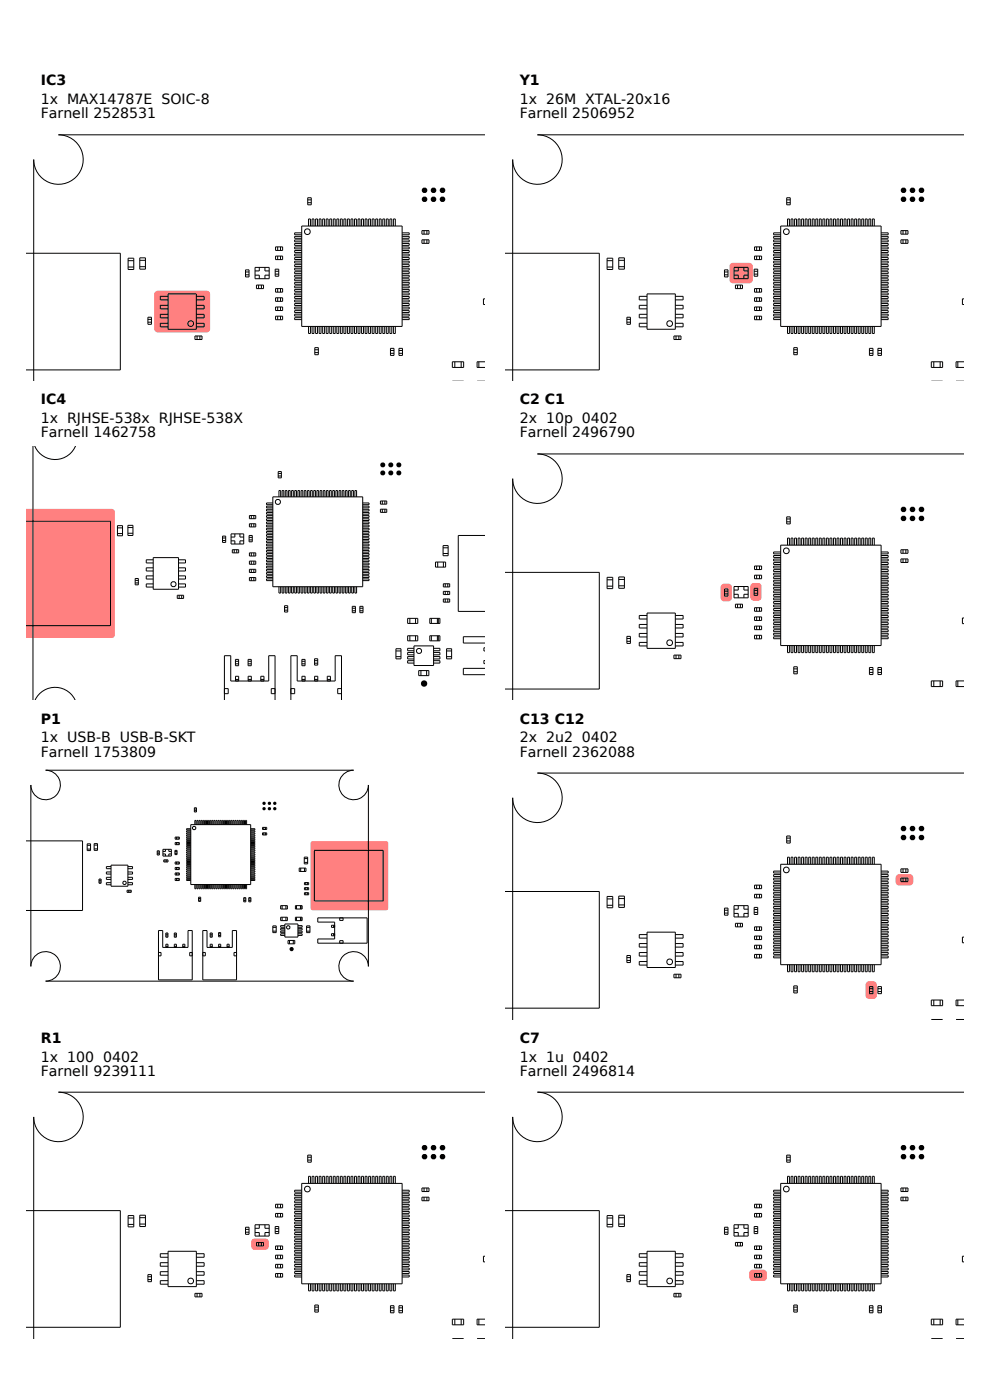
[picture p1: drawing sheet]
<svg xmlns="http://www.w3.org/2000/svg" width="210mm" height="297mm" viewBox="0 0 210 297" stroke-linecap="round" stroke-linejoin="round" font-family="sans-serif">
<defs><g id="words">
<g font-size="3">
<text x="8.7" y="18.1">IC3</text>
<text x="8.7" y="22.1">1x MAX14787E SOIC-8</text>
<text x="110.3" y="18.1">Y1</text>
<text x="110.3" y="22.1">1x 26M XTAL-20x16</text>
<text x="8.7" y="25.1">Farnell 2528531</text>
<text x="110.3" y="25.1">Farnell 2506952</text>
<text x="8.7" y="85.8">IC4</text>
<text x="8.7" y="89.8">1x RJHSE-538x RJHSE-538X</text>
<text x="110.3" y="85.8">C2 C1</text>
<text x="110.3" y="89.8">2x 10p 0402</text>
<text x="8.7" y="92.8">Farnell 1462758</text>
<text x="110.3" y="92.8">Farnell 2496790</text>
<text x="8.7" y="153.5">P1</text>
<text x="110.3" y="153.5">C13 C12</text>
<text x="8.7" y="157.5">1x USB-B USB-B-SKT</text>
<text x="8.7" y="160.5">Farnell 1753809</text>
<text x="110.3" y="157.5">2x 2u2 0402</text>
<text x="110.3" y="160.5">Farnell 2362088</text>
<text x="8.7" y="221.2">R1</text>
<text x="110.3" y="221.2">C7</text>
<text x="8.7" y="225.2">1x 100 0402</text>
<text x="110.3" y="225.2">1x 1u 0402</text>
<text x="8.7" y="228.2">Farnell 9239111</text>
<text x="110.3" y="228.2">Farnell 2496814</text>
</g>
</g></defs>
<path d="M32.9 61.9l.6-.2h10.3a.75 .75 0 0 1 .8 .7v7.4a.75 .75 0 0 1-.8 .7h-10.3a.75 .75 0 0 1-.8-.7v-7.4z" fill="#ff8080"/>
<g fill="none" stroke="#000" stroke-width=".21">
<path d="M102.8 28.6h-90.4a5.3 5.3 0 0 1 5.3 5.3 5.3 5.3 0 0 1-5.3 5.2 5.3 5.3 0 0 1-5.2-5.2v47M5.6 53.7h19.9v24.8h-19.9M27.2 54.8h1.2v2.4h-1.2zM27.2 55.3h1.2M27.2 56.7h1.2M29.7 54.7h1.2v2.4h-1.2zM29.7 56.6h1.2M29.7 55.2h1.2M52.1 57.3h.7v1.5h-.7zM52.1 57.7h.7M52.1 58.3h.7M54.1 58.4h.9v.7"/>
<path d="M54.1 56.7h3v2.4h-3zM55 56.7v.8h-.9M56.2 56.7v.8h.9M57.1 58.4h-.9v.7M58.4 57.6h.7M58.4 58.2h.7M58.4 57.1h.7v1.5h-.7zM58.5 52.4h1.5v.7h-1.5zM58.5 54.3h1.5v.8h-1.5zM58.9 52.4v.7M58.9 54.3v.8M59.5 52.4v.7"/>
<path d="M59.5 54.3v.8M64 53.2h-1.5v.4h1.5M64 52.4h-1.5v.4h1.5M64 53.9h-1.5v.4h1.5M64 48h21.3v21.3h-21.3zM64 49.4h-1.5v.4h1.5M64 50.2h-1.5v.4h1.5M64 50.9h-1.5v.4h1.5M64 51.7h-1.5v.4h1.5M64 54.7h-1.5v.4h1.5M64 55.4h-1.5v.4h1.5M64 56.2h-1.5v.4h1.5"/>
<path d="M64 56.9h-1.5v.4h1.5M64 57.7h-1.5v.4h1.5M64 58.4h-1.5v.4h1.5M64 59.2h-1.5v.4h1.5M64 59.9h-1.5v.4h1.5M65.3 42h.7v1.5h-.7zM65.3 42.4h.7M65.3 43h.7M65.5 48v-1.5h.4v1.5M66.2 48v-1.5h.4v1.5M67 48v-1.5h.4v1.5M67.7 48v-1.5h.4v1.5"/>
<path d="M68.5 48v-1.5h.4v1.5M69.2 48v-1.5h.4v1.5M70 48v-1.5h.4v1.5M70.7 48v-1.5h.4v1.5M71.5 48v-1.5h.4v1.5M72.2 48v-1.5h.4v1.5M73 48v-1.5h.4v1.5M73.7 48v-1.5h.4v1.5M74.5 48v-1.5h.4v1.5M75.2 48v-1.5h.4v1.5M76 48v-1.5h.4v1.5M76.7 48v-1.5h.4v1.5"/>
<path d="M77.5 48v-1.5h.4v1.5M78.2 48v-1.5h.4v1.5M79 48v-1.5h.4v1.5M79.7 48v-1.5h.4v1.5M80.5 48v-1.5h.4v1.5M81.2 48v-1.5h.4v1.5M82 48v-1.5h.4v1.5M82.7 48v-1.5h.4v1.5M83.5 48v-1.5h.4v1.5M85.3 53.2h1.5v.4h-1.5M85.3 52.4h1.5v.4h-1.5M85.3 53.9h1.5v.4h-1.5"/>
<path d="M85.3 49.4h1.5v.4h-1.5M85.3 50.2h1.5v.4h-1.5M85.3 50.9h1.5v.4h-1.5M85.3 51.7h1.5v.4h-1.5M85.3 54.7h1.5v.4h-1.5M85.3 55.4h1.5v.4h-1.5M85.3 56.2h1.5v.4h-1.5M85.3 56.9h1.5v.4h-1.5M85.3 57.7h1.5v.4h-1.5M85.3 58.4h1.5v.4h-1.5M85.3 59.2h1.5v.4h-1.5M85.3 59.9h1.5v.4h-1.5"/>
<path d="M89.5 48.9h1.5v.8h-1.5zM89.5 50.9h1.5v.7h-1.5zM90 48.9v.8M90 50.9v.7M90.6 48.9v.8M90.6 50.9v.7M31.4 67.8h.7M31.4 68.4h.7M31.4 67.3h.7v1.5h-.7zM35.7 62.9h-1.7v.7h1.7M35.7 64.8h-1.7v.7h1.7M35.7 66.7h-1.7v.7h1.7"/>
<path d="M35.7 62.4h6v7.5h-6zM35.7 68.6h-1.7v.7h1.7M41.4 71.3h1.5v.7h-1.5zM41.7 62.9h1.6v.7h-1.6M41.7 64.8h1.6v.7h-1.6M41.7 66.7h1.6v.7h-1.6M41.7 68.6h1.6v.7h-1.6M41.8 71.3v.7M42.4 71.3v.7M54.4 60.5h1.5v.7h-1.5zM54.9 60.5v.7M55.5 60.5v.7"/>
<path d="M58.5 61.2h1.5v.8h-1.5zM58.5 63.2h1.5v.7h-1.5zM58.5 65.1h1.5v.8h-1.5zM58.5 67.1h1.5v.7h-1.5zM58.9 61.2v.8M58.9 63.2v.7M58.9 65.1v.8M58.9 67.1v.7M59.5 61.2v.8M59.5 63.2v.7M59.5 65.1v.8M59.5 67.1v.7"/>
<path d="M64 67.4h-1.5v.4h1.5M64 65.2h-1.5v.4h1.5M64 60.7h-1.5v.4h1.5M64 61.4h-1.5v.4h1.5M64 62.2h-1.5v.4h1.5M64 62.9h-1.5v.4h1.5M64 63.7h-1.5v.4h1.5M64 64.4h-1.5v.4h1.5M64 65.9h-1.5v.4h1.5M64 66.7h-1.5v.4h1.5M65.5 69.3v1.5h.4v-1.5M66.2 69.3v1.5h.4v-1.5"/>
<path d="M66.8 74.2h.7M66.8 74.8h.7M66.8 73.8h.7v1.5h-.7zM67 69.3v1.5h.4v-1.5M67.7 69.3v1.5h.4v-1.5M68.5 69.3v1.5h.4v-1.5M69.2 69.3v1.5h.4v-1.5M70 69.3v1.5h.4v-1.5M70.7 69.3v1.5h.4v-1.5M71.5 69.3v1.5h.4v-1.5M72.2 69.3v1.5h.4v-1.5M73 69.3v1.5h.4v-1.5"/>
<path d="M73.7 69.3v1.5h.4v-1.5M74.5 69.3v1.5h.4v-1.5M75.2 69.3v1.5h.4v-1.5M76 69.3v1.5h.4v-1.5M76.7 69.3v1.5h.4v-1.5M77.5 69.3v1.5h.4v-1.5M78.2 69.3v1.5h.4v-1.5M79 69.3v1.5h.4v-1.5M79.7 69.3v1.5h.4v-1.5M80.5 69.3v1.5h.4v-1.5M81.2 69.3v1.5h.4v-1.5M82 69.3v1.5h.4v-1.5"/>
<path d="M82.7 69.3v1.5h.4v-1.5M82.8 73.9h.8v1.5h-.8zM82.8 75h.8M82.8 74.4h.8M83.5 69.3v1.5h.4v-1.5M84.6 73.9h.8v1.5h-.8zM84.6 75h.8M84.6 74.4h.8M85.3 67.4h1.5v.4h-1.5M85.3 65.2h1.5v.4h-1.5M85.3 60.7h1.5v.4h-1.5M85.3 61.4h1.5v.4h-1.5"/>
<path d="M85.3 62.2h1.5v.4h-1.5M85.3 62.9h1.5v.4h-1.5M85.3 63.7h1.5v.4h-1.5M85.3 64.4h1.5v.4h-1.5M85.3 65.9h1.5v.4h-1.5M85.3 66.7h1.5v.4h-1.5M96 76.8h2.4v1.2h-2.4zM96.5 76.8v1.2M97.8 76.8v1.2M101.6 76.8v1.2M102.8 76.8h-1.6v1.2h1.6M102.8 63.4h-.2v1.2h.2"/>
<circle cx="65.2" cy="49.2" r=".6"/>
<circle cx="40.5" cy="68.7" r=".6"/>
</g>
<g fill="#000">
<circle cx="90.1" cy="42.3" r=".6"/>
<circle cx="90.1" cy="40.4" r=".6"/>
<circle cx="92" cy="42.3" r=".59"/>
<circle cx="92" cy="40.4" r=".59"/>
<circle cx="93.9" cy="42.3" r=".6"/>
<circle cx="93.9" cy="40.4" r=".6"/>
</g>
<path d="M5.6 108h18.1a.67 .67 0 0 1 .7 .6v26.1a.67 .67 0 0 1-.7 .7h-18.1z" fill="#ff8080"/>
<g fill="none" stroke="#000" stroke-width=".21">
<path d="M7 94.8v53.8M7.4 94.8a4.7 4.7 0 0 0 4.3 2.7 4.7 4.7 0 0 0 4.2-2.7M5.6 110.6h17.8v22.1h-17.8M24.9 111.5h1.1v2.2h-1.1zM24.9 112h1.1M24.9 113.2h1.1M27.1 111.5h1.1v2.1h-1.1zM27.1 113.1h1.1M27.1 111.9h1.1M32.5 118.3h5.4v6.7h-5.4zM32.5 118.8h-1.5v.6h1.5M37.9 118.8h1.5v.6h-1.5"/>
<path d="M47.2 113.7h.7v1.4h-.7zM47.2 114.1h.7M47.2 114.7h.7M49 114.8h.8v.6M49 113.3h2.7v2.1h-2.7zM49.3 116.6h1.3v.7h-1.3zM49.7 116.6v.7M49.8 113.3v.6h-.8M50.2 116.6v.7M50.9 113.3v.6h.8M51.7 114.8h-.8v.6M52.8 114h.7"/>
<path d="M52.8 114.5h.7M52.8 113.6h.7v1.4h-.7zM52.9 109.4h1.4v.7h-1.4zM52.9 111.1h1.4v.7h-1.4zM52.9 117.3h1.4v.7h-1.4zM52.9 119h1.4v.7h-1.4zM53.3 109.4v.7M53.3 111.1v.7M53.3 117.3v.7M53.3 119v.7M53.9 109.4v.7M53.9 111.1v.7"/>
<path d="M53.9 117.3v.7M53.9 119v.7M57.9 113.4h-1.4v.4h1.4M57.9 110.1h-1.4v.3h1.4M57.9 111.4h-1.4v.4h1.4M57.9 110.7h-1.4v.4h1.4M57.9 108.1h-1.4v.3h1.4M57.9 108.7h-1.4v.4h1.4M57.9 115.4h-1.4v.4h1.4M57.9 105.4h19v19.1h-19zM57.9 106.7h-1.4v.4h1.4M57.9 107.4h-1.4v.3h1.4"/>
<path d="M57.9 109.4h-1.4v.4h1.4M57.9 112.1h-1.4v.3h1.4M57.9 112.8h-1.4v.3h1.4M57.9 114.1h-1.4v.4h1.4M57.9 114.8h-1.4v.3h1.4M57.9 116.1h-1.4v.4h1.4M57.9 116.8h-1.4v.3h1.4M57.9 117.5h-1.4v.3h1.4M57.9 118.1h-1.4v.4h1.4M57.9 118.8h-1.4v.4h1.4M57.9 119.5h-1.4v.3h1.4M59 100h.7v1.4h-.7z"/>
<path d="M59 100.5h.7M59 101h.7M59.2 105.4v-1.3h.3v1.3M59.8 105.4v-1.3h.4v1.3M60.5 105.4v-1.3h.4v1.3M61.2 105.4v-1.3h.4v1.3M61.9 105.4v-1.3h.3v1.3M62.5 105.4v-1.3h.4v1.3M63.2 105.4v-1.3h.4v1.3M63.9 105.4v-1.3h.3v1.3M64.5 105.4v-1.3h.4v1.3M65.2 105.4v-1.3h.4v1.3"/>
<path d="M65.9 105.4v-1.3h.4v1.3M66.6 105.4v-1.3h.3v1.3M67.2 105.4v-1.3h.4v1.3M67.9 105.4v-1.3h.4v1.3M68.6 105.4v-1.3h.3v1.3M69.2 105.4v-1.3h.4v1.3M69.9 105.4v-1.3h.4v1.3M70.6 105.4v-1.3h.4v1.3M71.3 105.4v-1.3h.3v1.3M71.9 105.4v-1.3h.4v1.3M72.6 105.4v-1.3h.4v1.3M73.3 105.4v-1.3h.3v1.3"/>
<path d="M73.9 105.4v-1.3h.4v1.3M74.6 105.4v-1.3h.4v1.3M75.3 105.4v-1.3h.4v1.3M76.9 113.4h1.4v.4h-1.4M76.9 110.1h1.4v.3h-1.4M76.9 111.4h1.4v.4h-1.4M76.9 110.7h1.4v.4h-1.4M76.9 108.1h1.4v.3h-1.4M76.9 108.7h1.4v.4h-1.4M76.9 115.4h1.4v.4h-1.4M76.9 106.7h1.4v.4h-1.4M76.9 107.4h1.4v.3h-1.4"/>
<path d="M76.9 109.4h1.4v.4h-1.4M76.9 112.1h1.4v.3h-1.4M76.9 112.8h1.4v.3h-1.4M76.9 114.1h1.4v.4h-1.4M76.9 114.8h1.4v.3h-1.4M76.9 116.1h1.4v.4h-1.4M76.9 116.8h1.4v.3h-1.4M76.9 117.5h1.4v.3h-1.4M76.9 118.1h1.4v.4h-1.4M76.9 118.8h1.4v.4h-1.4M76.9 119.5h1.4v.3h-1.4M80.7 106.3h1.3v.7h-1.3z"/>
<path d="M80.7 108h1.3v.7h-1.3zM81.1 106.3v.7M81.1 108v.7M81.6 106.3v.7M81.6 108v.7M92.4 119.2h2.1v1.1h-2.1zM92.9 119.2v1.1M94 115.8h1.1v2.1h-1.1zM94 117.4h1.1M94 116.2h1.1M94.1 119.2v1.1M102.8 113.6h-5.6v16.1h5.6"/>
<path d="M28.7 123.1h.6M28.7 123.7h.6M28.7 122.7h.6v1.4h-.6zM32.5 120.5h-1.5v.6h1.5M32.5 122.2h-1.5v.7h1.5M32.5 123.9h-1.5v.7h1.5M37.6 126.3h1.3v.7h-1.3zM37.9 120.5h1.5v.6h-1.5M37.9 122.2h1.5v.7h-1.5M37.9 123.9h1.5v.7h-1.5M38 126.3v.7M38.5 126.3v.7"/>
<path d="M49.9 139.9h.7v1.3h-.7zM52.6 139.9h.7v1.3h-.7zM52.9 120.8h1.4v.7h-1.4zM52.9 122.5h1.4v.7h-1.4zM53.3 120.8v.7M53.3 122.5v.7M53.9 120.8v.7M53.9 122.5v.7M57.9 122.2h-1.4v.3h1.4M57.9 122.8h-1.4v.4h1.4M57.9 120.8h-1.4v.4h1.4M57.9 120.1h-1.4v.4h1.4"/>
<path d="M57.9 121.5h-1.4v.3h1.4M59.2 124.5v1.3h.3v-1.3M59.8 124.5v1.3h.4v-1.3M60.4 128.9h.6M60.4 129.5h.6M60.4 128.5h.6v1.4h-.6zM60.5 124.5v1.3h.4v-1.3M61.2 124.5v1.3h.4v-1.3M61.9 124.5v1.3h.3v-1.3M62.5 124.5v1.3h.4v-1.3M63.2 124.5v1.3h.4v-1.3M63.9 124.5v1.3h.3v-1.3"/>
<path d="M64 139.9h.7v1.3h-.7zM64.5 124.5v1.3h.4v-1.3M65.2 124.5v1.3h.4v-1.3M65.9 124.5v1.3h.4v-1.3M66.6 124.5v1.3h.3v-1.3M66.7 139.8h.7v1.3h-.7zM67.2 124.5v1.3h.4v-1.3M67.9 124.5v1.3h.4v-1.3M68.6 124.5v1.3h.3v-1.3M69.2 124.5v1.3h.4v-1.3M69.9 124.5v1.3h.4v-1.3M70.6 124.5v1.3h.4v-1.3"/>
<path d="M71.3 124.5v1.3h.3v-1.3M71.9 124.5v1.3h.4v-1.3M72.6 124.5v1.3h.4v-1.3M73.3 124.5v1.3h.3v-1.3M73.9 124.5v1.3h.4v-1.3M74.6 124.5v1.3h.4v-1.3M74.7 128.6h.7v1.4h-.7zM74.7 129.6h.7M74.7 129.1h.7M75.3 124.5v1.3h.4v-1.3M76.3 128.6h.7v1.4h-.7zM76.3 129.6h.7"/>
<path d="M76.3 129.1h.7M76.9 122.2h1.4v.3h-1.4M76.9 122.8h1.4v.4h-1.4M76.9 120.8h1.4v.4h-1.4M76.9 120.1h1.4v.4h-1.4M76.9 121.5h1.4v.3h-1.4M84 137.6h1.1v2.2h-1.1zM84 138.1h1.1M84 139.3h1.1M86.5 134.9h2.1v1.1h-2.1zM86.5 131.2h2.1v1.1h-2.1zM86.9 131.2v1.1"/>
<path d="M86.9 134.9v1.1M87.8 139.3h-1.3v.5h1.3M87.8 137h4.2v4.2h-4.2zM87.8 137.6h-1.3v.5h1.3M87.8 138.4h-1.3v.5h1.3M88.2 131.2v1.1M88.2 134.9v1.1M91.2 134.9h2.1v1.1h-2.1zM91.2 131.2h2.1v1.1h-2.1zM91.5 131.2v1.1M91.5 134.9v1.1M92 139.3h1.3v.5h-1.3"/>
<path d="M92 137.6h1.3v.5h-1.3M92 138.4h1.3v.5h-1.3M92.8 131.2v1.1M92.8 134.9v1.1M93 131.2v1.1M93 134.9v1.1M94.1 123.9h1.3v.6h-1.3zM94.1 125.5h1.3v.6h-1.3zM94.1 127.1h1.3v.7h-1.3zM94.5 123.9v.6M94.5 125.5v.6M94.5 127.1v.7"/>
<path d="M94.7 137.6h1.1v2.2h-1.1zM94.7 138.1h1.1M94.7 139.3h1.1M95 123.9v.6M95 125.5v.6M95 127.1v.7M102.8 137.4h-.1v.7h.1M102.8 135.1h-4.5v1.3h4.5M7.4 148.6a4.7 4.7 0 0 1 4.3-2.8 4.7 4.7 0 0 1 4.2 2.8M47.6 148.6v-9.5h1.4v5.4h8v-5.4h1.4v9.5M47.6 146.1h.8v1.1h-.8M49.9 140.3h.7"/>
<path d="M49.9 140.8h.7M50 144.5v-1h.6v1M50 144.2h.6M52.6 140.3h.7M52.6 140.8h.7M52.6 144.5v-1h.7v1M52.6 144.2h.7M55.3 144.5v-1h.7v1M55.3 144.2h.7M58.4 146.1h-.9v1.1h.9M61.7 146.1h.8v1.1h-.8M61.7 148.6v-9.5h1.3v5.4h8.1v-5.4h1.3v9.5"/>
<path d="M64 140.3h.7M64 140.8h.7M64.1 144.5v-1h.6v1M64.1 144.2h.6M66.7 140.2h.7M66.7 140.7h.7M66.7 144.5v-1h.7v1M66.7 144.2h.7M69.4 144.5v-1h.7v1M69.4 144.2h.7M72.4 146.1h-.8v1.1h.8M87.8 140.2h-1.3v.5h1.3"/>
<path d="M88.8 142.3h2.2v1h-2.2zM89.3 142.3v1M90.5 142.3v1M92 140.2h1.3v.5h-1.3M102.8 140.1h-.1v.7h.1M102.8 141.8h-4.5v1.3h4.5"/>
<circle cx="59" cy="106.5" r=".54"/>
<circle cx="36.8" cy="124" r=".54"/>
<circle cx="88.9" cy="138.1" r=".54"/>
</g>
<g fill="#000">
<circle cx="81.2" cy="98.6" r=".53"/>
<circle cx="82.9" cy="98.6" r=".53"/>
<circle cx="84.6" cy="98.6" r=".53"/>
<circle cx="81.2" cy="100.3" r=".53"/>
<circle cx="82.9" cy="100.3" r=".53"/>
<circle cx="84.6" cy="100.3" r=".53"/>
<circle cx="90" cy="145" r=".68"/>
</g>
<path d="M66.1 178.5h16l.3 .4-.1 14-.4 .2h-15.8l-.2-.4v-13.8z" fill="#ff8080"/>
<g fill="none" stroke="#000" stroke-width=".21">
<path d="M5.6 178.4h11.9v14.8h-11.9M6.5 166.5a3.1 3.1 0 0 0 3.2 3.2 3.1 3.1 0 0 0 3.1-3.2 3.1 3.1 0 0 0-3.1-3.1h65.3a3.1 3.1 0 0 0-3.1 3.1 3.1 3.1 0 0 0 3.1 3.2 3.1 3.1 0 0 0 3.2-3.2v38.5a3.1 3.1 0 0 0-3.2-3.1 3.1 3.1 0 0 0-3.1 3.1 3.1 3.1 0 0 0 3.1 3.2h-65.3a3.1 3.1 0 0 0 3.1-3.2 3.1 3.1 0 0 0-3.1-3.1 3.1 3.1 0 0 0-3.2 3.1zM18.5 179h.7v1.5h-.7zM18.5 179.3h.7M20 179h.7v1.4h-.7zM20 179.3h.7M37.2 177.6h.9v.5h-.9zM37.2 178.8h.9v.4h-.9zM37.4 177.6v.5M37.4 178.8v.4M37.8 177.6v.5M37.8 178.8v.4"/>
<path d="M40.5 178.1h-.9v.2h.9M40.5 177.6h-.9v.3h.9M40.5 179h-.9v.2h.9M40.5 176.7h-.9v.3h.9M40.5 177.2h-.9v.2h.9M40.5 175h12.7v12.7h-12.7zM40.5 175.8h-.9v.3h.9M40.5 176.3h-.9v.2h.9M40.5 178.5h-.9v.3h.9M40.5 179.4h-.9v.2h.9M40.5 179.9h-.9v.2h.9M40.9 175.4h.5l.1 .3-.1 .2h-.5l-.1-.2z"/>
<path d="M41.2 171.4h.5v.9h-.5zM41.2 171.6h.5M41.2 172h.5M41.3 175v-.9h.3v.9M41.8 175v-.9h.2v.9M42.2 175v-.9h.3v.9M42.7 175v-.9h.2v.9M43.1 175v-.9h.3v.9M43.6 175v-.9h.2v.9M44 175v-.9h.3v.9M44.5 175v-.9h.2v.9M44.9 175v-.9h.3v.9"/>
<path d="M45.4 175v-.9h.2v.9M45.8 175v-.9h.3v.9M46.3 175v-.9h.2v.9M46.7 175v-.9h.2v.9M47.2 175v-.9h.2v.9M47.6 175v-.9h.2v.9M48 175v-.9h.3v.9M48.5 175v-.9h.2v.9M48.9 175v-.9h.3v.9M49.4 175v-.9h.2v.9M49.8 175v-.9h.3v.9M50.3 175v-.9h.2v.9"/>
<path d="M50.7 175v-.9h.3v.9M51.2 175v-.9h.2v.9M51.6 175v-.9h.3v.9M52.1 175v-.9h.2v.9M53.2 178.1h.9v.2h-.9M53.2 177.6h.9v.3h-.9M53.2 179h.9v.2h-.9M53.2 176.7h.9v.3h-.9M53.2 177.2h.9v.2h-.9M53.2 175.8h.9v.3h-.9M53.2 176.3h.9v.2h-.9M53.2 178.5h.9v.3h-.9"/>
<path d="M53.2 179.4h.9v.2h-.9M53.2 179.9h.9v.2h-.9M55.7 175.5h.9v.5h-.9zM55.7 176.7h.9v.5h-.9zM56 175.5v.5M56 176.7v.5M56.3 175.5v.5M56.3 176.7v.5M18.5 180.2h.7M20 180.1h.7M21 186.8h.4M21 187.1h.4"/>
<path d="M21 186.5h.4v.9h-.4zM23.6 187.3h-1v.4h1M23.6 183.9h-1v.4h1M23.6 185h-1v.4h1M23.6 186.1h-1v.5h1M23.6 183.6h3.5v4.4h-3.5zM26.2 187h.5l.1 .3-.1 .3h-.5l-.1-.3zM27 188.9h.9v.4h-.9zM27.1 187.3h1v.4h-1M27.1 183.9h1v.4h-1M27.1 185h1v.4h-1M27.1 186.1h1v.5h-1"/>
<path d="M27.2 188.9v.4M27.6 188.9v.4M33.4 180.5h.4v.9h-.4zM33.4 180.8h.4M33.4 181.1h.4M33.6 197.4h.9v3.6h5.4v-3.6h.9v10.5h-7.2zM34.6 181.2h.5v.4M34.6 180.2h1.8v1.4h-1.8zM34.7 182.4h.9v.5h-.9zM35 182.4v.5M35.1 180.2v.4h-.5M35.2 198h.4v.8h-.4z"/>
<path d="M35.2 198.6h.4M35.2 198.2h.4M35.4 182.4v.5M35.8 180.2v.4h.6M36.4 181.2h-.6v.4M37 198h.4v.8h-.4zM37 198.6h.4M37 198.2h.4M37.1 180.7h.5M37.1 181h.5M37.1 180.4h.5v.9h-.5zM37.2 182.9h.9v.4h-.9z"/>
<path d="M37.2 184h.9v.5h-.9zM37.2 185.2h.9v.5h-.9zM37.2 186.4h.9v.4h-.9zM37.4 182.9v.4M37.4 184v.5M37.4 185.2v.5M37.4 186.4v.4M37.8 182.9v.4M37.8 184v.5M37.8 185.2v.5M37.8 186.4v.4M40.5 180.3h-.9v.2h.9"/>
<path d="M40.5 186.1h-.9v.3h.9M40.5 186.6h-.9v.2h.9M40.5 185.2h-.9v.3h.9M40.5 185.7h-.9v.2h.9M40.5 181.6h-.9v.3h.9M40.5 183h-.9v.2h.9M40.5 180.7h-.9v.3h.9M40.5 181.2h-.9v.2h.9M40.5 182.1h-.9v.2h.9M40.5 182.5h-.9v.3h.9M40.5 183.4h-.9v.3h.9M40.5 183.9h-.9v.2h.9"/>
<path d="M40.5 184.3h-.9v.3h.9M40.5 184.8h-.9v.2h.9M41.3 187.7v.9h.3v-.9M41.8 187.7v.9h.2v-.9M42.1 190.6h.5M42.1 191h.5M42.1 190.4h.5v.9h-.5zM42.2 187.7v.9h.3v-.9M42.7 187.7v.9h.2v-.9M43 197.4h.9v3.6h5.4v-3.6h.9v10.5h-7.2zM43.1 187.7v.9h.3v-.9M43.6 187.7v.9h.2v-.9"/>
<path d="M44 187.7v.9h.3v-.9M44.5 187.7v.9h.2v-.9M44.6 198h.4v.8h-.4zM44.6 198.6h.4M44.6 198.2h.4M44.9 187.7v.9h.3v-.9M45.4 187.7v.9h.2v-.9M45.8 187.7v.9h.3v-.9M46.3 187.7v.9h.2v-.9M46.4 197.9h.4v.9h-.4zM46.4 198.1h.4M46.4 198.5h.4"/>
<path d="M46.7 187.7v.9h.2v-.9M47.2 187.7v.9h.2v-.9M47.6 187.7v.9h.2v-.9M48 187.7v.9h.3v-.9M48.5 187.7v.9h.2v-.9M48.9 187.7v.9h.3v-.9M49.4 187.7v.9h.2v-.9M49.8 187.7v.9h.3v-.9M50.3 187.7v.9h.2v-.9M50.7 187.7v.9h.3v-.9M51.2 187.7v.9h.2v-.9M51.6 187.7v.9h.3v-.9"/>
<path d="M51.7 190.4h.5v.9h-.5zM51.7 191.1h.5M51.7 190.7h.5M52.1 187.7v.9h.2v-.9M52.8 190.4h.4v.9h-.4zM52.8 191.1h.4M52.8 190.7h.4M53.2 180.3h.9v.2h-.9M53.2 186.1h.9v.3h-.9M53.2 186.6h.9v.2h-.9M53.2 185.2h.9v.3h-.9M53.2 185.7h.9v.2h-.9"/>
<path d="M53.2 181.6h.9v.3h-.9M53.2 183h.9v.2h-.9M53.2 180.7h.9v.3h-.9M53.2 181.2h.9v.2h-.9M53.2 182.1h.9v.2h-.9M53.2 182.5h.9v.3h-.9M53.2 183.4h.9v.3h-.9M53.2 183.9h.9v.2h-.9M53.2 184.3h.9v.3h-.9M53.2 184.8h.9v.2h-.9M57.9 196.4h.7v1.5h-.7zM57.9 196.8h.7"/>
<path d="M57.9 197.6h.7M59.5 194.6h1.5v.7h-1.5zM59.5 192.1h1.5v.8h-1.5zM59.8 192.1v.8M59.8 194.6v.7M60.4 197.5h-.9v.4h.9M60.4 196h2.8v2.8h-2.8zM60.4 196.4h-.9v.3h.9M60.4 197h-.9v.3h.9M60.4 198.1h-.9v.4h.9M60.7 192.1v.8M60.7 194.6v.7"/>
<path d="M60.9 196.5h.5l.1 .3-.1 .2h-.5l-.1-.2zM61.1 199.5h1.4v.7h-1.4zM61.4 199.5v.7M62.2 199.5v.7M62.7 194.6h1.4v.7h-1.4zM62.7 192.1h1.4v.8h-1.4zM62.9 192.1v.8M62.9 194.6v.7M63.2 197.5h.9v.4h-.9M63.2 196.4h.9v.3h-.9M63.2 197h.9v.3h-.9M63.2 198.1h.9v.4h-.9"/>
<path d="M63.5 184.2h1.4v.7h-1.4zM63.7 192.1v.8M63.7 194.6v.7M63.8 184.2v.7M63.9 192.1v.8M63.9 194.6v.7M64.5 181.9h.8v1.4h-.8zM64.5 183h.8M64.5 182.2h.8M64.6 187.3h.9v.4h-.9zM64.6 188.3h.9v.5h-.9zM64.6 189.4h.9v.5h-.9z"/>
<path d="M64.6 184.2v.7M64.9 187.3v.4M64.9 188.3v.5M64.9 189.4v.5M65 196.4h.8v1.5h-.8zM65 196.8h.8M65 197.6h.8M65.2 187.3v.4M65.2 188.3v.5M65.2 189.4v.5M66.7 180.4h14.6v10.8h-14.6zM67.4 194.7h10.5v5.4h-10.5v-.9h3.6v-3.6h-3.6z"/>
<path d="M70.8 196.3v.5M70.8 198.1v.4M71 196.3h-.7v.5h.7M71 198.1h-.7v.4h.7M72.1 194.7v.6h.7v-.6M33.6 202.1h.6v.7h-.6M35.2 201v-.7h.4v.7M35.2 200.8h.4M37 201v-.7h.4v.7M37 200.8h.4M38.8 201v-.7h.4v.7M38.8 200.8h.4"/>
<path d="M40.8 202.1h-.6v.7h.6M43 202.1h.6v.7h-.6M44.6 201v-.7h.4v.7M44.6 200.8h.4M46.4 201v-.7h.4v.7M46.4 200.8h.4M48.2 201v-.7h.4v.7M48.2 200.8h.4M50.2 202.1h-.6v.7h.6M72.1 200.1v-.5h.7v.5"/>
</g>
<g fill="#000">
<path d="M55.8 170.2h.5l.1 .2-.1 .3h-.5l-.1-.3zM55.8 171.3h.5l.1 .3-.1 .2h-.5l-.1-.2zM56.9 170.2h.5l.1 .2-.1 .3h-.5l-.1-.3zM56.9 171.3h.5l.1 .3-.1 .2h-.5l-.1-.2zM58 170.2h.5l.1 .2-.1 .3h-.5l-.1-.3zM58 171.3h.5l.1 .3-.1 .2h-.5l-.1-.2z"/>
<circle cx="61.9" cy="201.4" r=".45"/>
</g>
<path d="M53.5 263l.5-.2h2.3a.75 .75 0 0 1 .7 .7v.9a.75 .75 0 0 1-.7 .8h-2.3a.75 .75 0 0 1-.7-.8v-.9z" fill="#ff8080"/>
<g fill="none" stroke="#000" stroke-width=".21">
<path d="M102.8 231.7h-90.4a5.3 5.3 0 0 1 5.3 5.3 5.3 5.3 0 0 1-5.3 5.2 5.3 5.3 0 0 1-5.2-5.2v47M5.6 256.9h19.9v24.7h-19.9M27.2 257.9h1.2v2.4h-1.2zM27.2 258.4h1.2M27.2 259.8h1.2M29.7 257.8h1.2v2.4h-1.2zM29.7 259.7h1.2M29.7 258.4h1.2M54.1 259.9h3v2.4h-3zM55 259.9v.7h-.9M56.2 259.9v.7h.9M58.5 255.5h1.5v.8h-1.5z"/>
<path d="M58.5 257.5h1.5v.7h-1.5zM58.9 255.5v.8M58.9 257.5v.7M59.5 255.5v.8M59.5 257.5v.7M64 256.3h-1.5v.4h1.5M64 255.5h-1.5v.4h1.5M64 257.8h-1.5v.4h1.5M64 257h-1.5v.4h1.5M64 251.1h21.3v21.3h-21.3zM64 252.5h-1.5v.4h1.5M64 253.3h-1.5v.4h1.5"/>
<path d="M64 254h-1.5v.4h1.5M64 254.8h-1.5v.4h1.5M64 258.5h-1.5v.4h1.5M64 259.3h-1.5v.4h1.5M65.3 245.1h.7v1.5h-.7zM65.3 245.5h.7M65.3 246.1h.7M65.5 251.1v-1.5h.4v1.5M66.2 251.1v-1.5h.4v1.5M67 251.1v-1.5h.4v1.5M67.7 251.1v-1.5h.4v1.5M68.5 251.1v-1.5h.4v1.5"/>
<path d="M69.2 251.1v-1.5h.4v1.5M70 251.1v-1.5h.4v1.5M70.7 251.1v-1.5h.4v1.5M71.5 251.1v-1.5h.4v1.5M72.2 251.1v-1.5h.4v1.5M73 251.1v-1.5h.4v1.5M73.7 251.1v-1.5h.4v1.5M74.5 251.1v-1.5h.4v1.5M75.2 251.1v-1.5h.4v1.5M76 251.1v-1.5h.4v1.5M76.7 251.1v-1.5h.4v1.5M77.5 251.1v-1.5h.4v1.5"/>
<path d="M78.2 251.1v-1.5h.4v1.5M79 251.1v-1.5h.4v1.5M79.7 251.1v-1.5h.4v1.5M80.5 251.1v-1.5h.4v1.5M81.2 251.1v-1.5h.4v1.5M82 251.1v-1.5h.4v1.5M82.7 251.1v-1.5h.4v1.5M83.5 251.1v-1.5h.4v1.5M85.3 256.3h1.5v.4h-1.5M85.3 255.5h1.5v.4h-1.5M85.3 257.8h1.5v.4h-1.5M85.3 257h1.5v.4h-1.5"/>
<path d="M85.3 252.5h1.5v.4h-1.5M85.3 253.3h1.5v.4h-1.5M85.3 254h1.5v.4h-1.5M85.3 254.8h1.5v.4h-1.5M85.3 258.5h1.5v.4h-1.5M85.3 259.3h1.5v.4h-1.5M89.5 252.1h1.5v.7h-1.5zM89.5 254h1.5v.8h-1.5zM90 252.1v.7M90 254v.8M90.6 252.1v.7M90.6 254v.8"/>
<path d="M31.4 270.9h.7M31.4 271.5h.7M31.4 270.4h.7v1.5h-.7zM35.7 266h-1.7v.8h1.7M35.7 269.8h-1.7v.8h1.7M35.7 265.5h6v7.5h-6zM35.7 271.7h-1.7v.8h1.7M35.7 267.9h-1.7v.8h1.7M41.4 274.4h1.5v.8h-1.5zM41.7 266h1.6v.8h-1.6M41.7 269.8h1.6v.8h-1.6M41.7 271.7h1.6v.8h-1.6"/>
<path d="M41.7 267.9h1.6v.8h-1.6M41.8 274.4v.8M42.4 274.4v.8M52.1 260.4h.7v1.5h-.7zM52.1 260.8h.7M52.1 261.4h.7M54.1 261.5h.9v.8M54.4 263.6h1.5v.8h-1.5zM54.9 263.6v.8M55.5 263.6v.8M57.1 261.5h-.9v.8M58.4 260.7h.7"/>
<path d="M58.4 261.3h.7M58.4 260.2h.7v1.5h-.7zM58.5 264.4h1.5v.7h-1.5zM58.5 266.3h1.5v.8h-1.5zM58.5 268.3h1.5v.7h-1.5zM58.5 270.2h1.5v.8h-1.5zM58.9 264.4v.7M58.9 266.3v.8M58.9 268.3v.7M58.9 270.2v.8M59.5 264.4v.7M59.5 266.3v.8"/>
<path d="M59.5 268.3v.7M59.5 270.2v.8M64 268.3h-1.5v.4h1.5M64 260h-1.5v.4h1.5M64 260.8h-1.5v.4h1.5M64 261.5h-1.5v.4h1.5M64 262.3h-1.5v.4h1.5M64 263h-1.5v.4h1.5M64 263.8h-1.5v.4h1.5M64 264.5h-1.5v.4h1.5M64 265.3h-1.5v.4h1.5M64 266h-1.5v.4h1.5"/>
<path d="M64 266.8h-1.5v.4h1.5M64 267.5h-1.5v.4h1.5M64 269h-1.5v.4h1.5M64 269.8h-1.5v.4h1.5M64 270.5h-1.5v.4h1.5M65.5 272.4v1.5h.4v-1.5M66.2 272.4v1.5h.4v-1.5M66.8 277.3h.7M66.8 277.9h.7M66.8 276.9h.7v1.5h-.7zM67 272.4v1.5h.4v-1.5M67.7 272.4v1.5h.4v-1.5"/>
<path d="M68.5 272.4v1.5h.4v-1.5M69.2 272.4v1.5h.4v-1.5M70 272.4v1.5h.4v-1.5M70.7 272.4v1.5h.4v-1.5M71.5 272.4v1.5h.4v-1.5M72.2 272.4v1.5h.4v-1.5M73 272.4v1.5h.4v-1.5M73.7 272.4v1.5h.4v-1.5M74.5 272.4v1.5h.4v-1.5M75.2 272.4v1.5h.4v-1.5M76 272.4v1.5h.4v-1.5M76.7 272.4v1.5h.4v-1.5"/>
<path d="M77.5 272.4v1.5h.4v-1.5M78.2 272.4v1.5h.4v-1.5M79 272.4v1.5h.4v-1.5M79.7 272.4v1.5h.4v-1.5M80.5 272.4v1.5h.4v-1.5M81.2 272.4v1.5h.4v-1.5M82 272.4v1.5h.4v-1.5M82.7 272.4v1.5h.4v-1.5M82.8 277h.8v1.5h-.8zM82.8 278.1h.8M82.8 277.5h.8M83.5 272.4v1.5h.4v-1.5"/>
<path d="M84.6 277h.8v1.5h-.8zM84.6 278.1h.8M84.6 277.5h.8M85.3 268.3h1.5v.4h-1.5M85.3 260h1.5v.4h-1.5M85.3 260.8h1.5v.4h-1.5M85.3 261.5h1.5v.4h-1.5M85.3 262.3h1.5v.4h-1.5M85.3 263h1.5v.4h-1.5M85.3 263.8h1.5v.4h-1.5M85.3 264.5h1.5v.4h-1.5M85.3 265.3h1.5v.4h-1.5"/>
<path d="M85.3 266h1.5v.4h-1.5M85.3 266.8h1.5v.4h-1.5M85.3 267.5h1.5v.4h-1.5M85.3 269h1.5v.4h-1.5M85.3 269.8h1.5v.4h-1.5M85.3 270.5h1.5v.4h-1.5M96 279.9h2.4v1.2h-2.4zM96.5 279.9v1.2M97.8 279.9v1.2M101.6 279.9v1.2M102.8 279.9h-1.6v1.2h1.6M102.8 266.5h-.2v1.2h.2"/>
<circle cx="65.2" cy="252.3" r=".6"/>
<circle cx="40.5" cy="271.8" r=".6"/>
</g>
<g fill="#000">
<circle cx="90.1" cy="245.4" r=".6"/>
<circle cx="90.1" cy="243.5" r=".6"/>
<circle cx="92" cy="245.4" r=".59"/>
<circle cx="92" cy="243.5" r=".59"/>
<circle cx="93.9" cy="245.4" r=".6"/>
<circle cx="93.9" cy="243.5" r=".6"/>
</g>
<path d="M155 56l.5-.2h3.4a.75 .75 0 0 1 .8 .7v2.9a.75 .75 0 0 1-.8 .7h-3.4a.75 .75 0 0 1-.8-.7v-2.9z" fill="#ff8080"/>
<g fill="none" stroke="#000" stroke-width=".21">
<path d="M204.4 28.6h-90.4a5.3 5.3 0 0 1 5.3 5.3 5.3 5.3 0 0 1-5.3 5.2 5.3 5.3 0 0 1-5.2-5.2v47M107.2 53.7h19.9v24.8h-19.9M128.8 54.8h1.2v2.4h-1.2zM128.8 55.3h1.2M128.8 56.7h1.2M131.3 54.7h1.2v2.4h-1.2zM131.3 56.6h1.2M131.3 55.2h1.2M153.7 57.3h.7v1.5h-.7zM153.7 57.7h.7M153.7 58.3h.7M155.7 58.4h.9v.7"/>
<path d="M155.7 56.7h3v2.4h-3zM156.6 56.7v.8h-.9M157.8 56.7v.8h.9M158.7 58.4h-.9v.7M160 57.6h.7M160 58.2h.7M160 57.1h.7v1.5h-.7zM160.1 52.4h1.5v.7h-1.5zM160.1 54.3h1.5v.8h-1.5zM160.5 52.4v.7M160.5 54.3v.8M161.1 52.4v.7"/>
<path d="M161.1 54.3v.8M165.6 53.2h-1.5v.4h1.5M165.6 52.4h-1.5v.4h1.5M165.6 53.9h-1.5v.4h1.5M165.6 48h21.3v21.3h-21.3zM165.6 49.4h-1.5v.4h1.5M165.6 50.2h-1.5v.4h1.5M165.6 50.9h-1.5v.4h1.5M165.6 51.7h-1.5v.4h1.5M165.6 54.7h-1.5v.4h1.5M165.6 55.4h-1.5v.4h1.5M165.6 56.2h-1.5v.4h1.5"/>
<path d="M165.6 56.9h-1.5v.4h1.5M165.6 57.7h-1.5v.4h1.5M165.6 58.4h-1.5v.4h1.5M165.6 59.2h-1.5v.4h1.5M165.6 59.9h-1.5v.4h1.5M166.9 42h.7v1.5h-.7zM166.9 42.4h.7M166.9 43h.7M167.1 48v-1.5h.4v1.5M167.8 48v-1.5h.4v1.5M168.6 48v-1.5h.4v1.5M169.3 48v-1.5h.4v1.5"/>
<path d="M170.1 48v-1.5h.4v1.5M170.8 48v-1.5h.4v1.5M171.6 48v-1.5h.4v1.5M172.3 48v-1.5h.4v1.5M173.1 48v-1.5h.4v1.5M173.8 48v-1.5h.4v1.5M174.6 48v-1.5h.4v1.5M175.3 48v-1.5h.4v1.5M176.1 48v-1.5h.4v1.5M176.8 48v-1.5h.4v1.5M177.6 48v-1.5h.4v1.5M178.3 48v-1.5h.4v1.5"/>
<path d="M179.1 48v-1.5h.4v1.5M179.8 48v-1.5h.4v1.5M180.6 48v-1.5h.4v1.5M181.3 48v-1.5h.4v1.5M182.1 48v-1.5h.4v1.5M182.8 48v-1.5h.4v1.5M183.6 48v-1.5h.4v1.5M184.3 48v-1.5h.4v1.5M185.1 48v-1.5h.4v1.5M186.9 53.2h1.5v.4h-1.5M186.9 52.4h1.5v.4h-1.5M186.9 53.9h1.5v.4h-1.5"/>
<path d="M186.9 49.4h1.5v.4h-1.5M186.9 50.2h1.5v.4h-1.5M186.9 50.9h1.5v.4h-1.5M186.9 51.7h1.5v.4h-1.5M186.9 54.7h1.5v.4h-1.5M186.9 55.4h1.5v.4h-1.5M186.9 56.2h1.5v.4h-1.5M186.9 56.9h1.5v.4h-1.5M186.9 57.7h1.5v.4h-1.5M186.9 58.4h1.5v.4h-1.5M186.9 59.2h1.5v.4h-1.5M186.9 59.9h1.5v.4h-1.5"/>
<path d="M191.1 48.9h1.5v.8h-1.5zM191.1 50.9h1.5v.7h-1.5zM191.6 48.9v.8M191.6 50.9v.7M192.2 48.9v.8M192.2 50.9v.7M133 67.8h.7M133 68.4h.7M133 67.3h.7v1.5h-.7zM137.3 62.9h-1.7v.7h1.7M137.3 64.8h-1.7v.7h1.7M137.3 66.7h-1.7v.7h1.7"/>
<path d="M137.3 62.4h6v7.5h-6zM137.3 68.6h-1.7v.7h1.7M143 71.3h1.5v.7h-1.5zM143.3 62.9h1.6v.7h-1.6M143.3 64.8h1.6v.7h-1.6M143.3 66.7h1.6v.7h-1.6M143.3 68.6h1.6v.7h-1.6M143.4 71.3v.7M144 71.3v.7M156 60.5h1.5v.7h-1.5zM156.5 60.5v.7M157.1 60.5v.7"/>
<path d="M160.1 61.2h1.5v.8h-1.5zM160.1 63.2h1.5v.7h-1.5zM160.1 65.1h1.5v.8h-1.5zM160.1 67.1h1.5v.7h-1.5zM160.5 61.2v.8M160.5 63.2v.7M160.5 65.1v.8M160.5 67.1v.7M161.1 61.2v.8M161.1 63.2v.7M161.1 65.1v.8M161.1 67.1v.7"/>
<path d="M165.6 67.4h-1.5v.4h1.5M165.6 65.2h-1.5v.4h1.5M165.6 60.7h-1.5v.4h1.5M165.6 61.4h-1.5v.4h1.5M165.6 62.2h-1.5v.4h1.5M165.6 62.9h-1.5v.4h1.5M165.6 63.7h-1.5v.4h1.5M165.6 64.4h-1.5v.4h1.5M165.6 65.9h-1.5v.4h1.5M165.6 66.7h-1.5v.4h1.5M167.1 69.3v1.5h.4v-1.5M167.8 69.3v1.5h.4v-1.5"/>
<path d="M168.4 74.2h.7M168.4 74.8h.7M168.4 73.8h.7v1.5h-.7zM168.6 69.3v1.5h.4v-1.5M169.3 69.3v1.5h.4v-1.5M170.1 69.3v1.5h.4v-1.5M170.8 69.3v1.5h.4v-1.5M171.6 69.3v1.5h.4v-1.5M172.3 69.3v1.5h.4v-1.5M173.1 69.3v1.5h.4v-1.5M173.8 69.3v1.5h.4v-1.5M174.6 69.3v1.5h.4v-1.5"/>
<path d="M175.3 69.3v1.5h.4v-1.5M176.1 69.3v1.5h.4v-1.5M176.8 69.3v1.5h.4v-1.5M177.6 69.3v1.5h.4v-1.5M178.3 69.3v1.5h.4v-1.5M179.1 69.3v1.5h.4v-1.5M179.8 69.3v1.5h.4v-1.5M180.6 69.3v1.5h.4v-1.5M181.3 69.3v1.5h.4v-1.5M182.1 69.3v1.5h.4v-1.5M182.8 69.3v1.5h.4v-1.5M183.6 69.3v1.5h.4v-1.5"/>
<path d="M184.3 69.3v1.5h.4v-1.5M184.4 73.9h.8v1.5h-.8zM184.4 75h.8M184.4 74.4h.8M185.1 69.3v1.5h.4v-1.5M186.2 73.9h.8v1.5h-.8zM186.2 75h.8M186.2 74.4h.8M186.9 67.4h1.5v.4h-1.5M186.9 65.2h1.5v.4h-1.5M186.9 60.7h1.5v.4h-1.5M186.9 61.4h1.5v.4h-1.5"/>
<path d="M186.9 62.2h1.5v.4h-1.5M186.9 62.9h1.5v.4h-1.5M186.9 63.7h1.5v.4h-1.5M186.9 64.4h1.5v.4h-1.5M186.9 65.9h1.5v.4h-1.5M186.9 66.7h1.5v.4h-1.5M197.6 76.8h2.4v1.2h-2.4zM198.1 76.8v1.2M199.5 76.8v1.2M203.2 76.8v1.2M204.4 76.8h-1.6v1.2h1.6M204.4 63.4h-.2v1.2h.2"/>
<circle cx="166.8" cy="49.2" r=".6"/>
<circle cx="142.1" cy="68.7" r=".6"/>
</g>
<g fill="#000">
<circle cx="191.7" cy="42.3" r=".6"/>
<circle cx="191.7" cy="40.4" r=".6"/>
<circle cx="193.6" cy="42.3" r=".59"/>
<circle cx="193.6" cy="40.4" r=".59"/>
<circle cx="195.5" cy="42.3" r=".6"/>
<circle cx="195.5" cy="40.4" r=".6"/>
</g>
<g fill="#ff8080">
<path d="M159.4 123.9a1.59 1.59 0 0 1 2.1 .2l.1 2.6a.75 .75 0 0 1-.8 .7h-.9a.75 .75 0 0 1-.7-.7v-2.3z"/>
<path d="M153.1 124.1a1.59 1.59 0 0 1 2.1 .2l.1 2.5a.75 .75 0 0 1-.8 .8h-.9a.75 .75 0 0 1-.7-.8v-2.2z"/>
</g>
<g fill="none" stroke="#000" stroke-width=".21">
<path d="M204.4 96.3h-90.4a5.3 5.3 0 0 1 5.3 5.3 5.3 5.3 0 0 1-5.3 5.2 5.3 5.3 0 0 1-5.2-5.2v47M165.6 118.6h-1.5v.4h1.5M165.6 115.7h21.3v21.3h-21.3zM165.6 117.1h-1.5v.4h1.5M165.6 117.9h-1.5v.4h1.5M165.6 119.4h-1.5v.4h1.5M166.9 109.7h.7v1.5h-.7zM166.9 110.1h.7M166.9 110.7h.7M167.1 115.7v-1.5h.4v1.5M167.8 115.7v-1.5h.4v1.5M168.6 115.7v-1.5h.4v1.5"/>
<path d="M169.3 115.7v-1.5h.4v1.5M170.1 115.7v-1.5h.4v1.5M170.8 115.7v-1.5h.4v1.5M171.6 115.7v-1.5h.4v1.5M172.3 115.7v-1.5h.4v1.5M173.1 115.7v-1.5h.4v1.5M173.8 115.7v-1.5h.4v1.5M174.6 115.7v-1.5h.4v1.5M175.3 115.7v-1.5h.4v1.5M176.1 115.7v-1.5h.4v1.5M176.8 115.7v-1.5h.4v1.5M177.6 115.7v-1.5h.4v1.5"/>
<path d="M178.3 115.7v-1.5h.4v1.5M179.1 115.7v-1.5h.4v1.5M179.8 115.7v-1.5h.4v1.5M180.6 115.7v-1.5h.4v1.5M181.3 115.7v-1.5h.4v1.5M182.1 115.7v-1.5h.4v1.5M182.8 115.7v-1.5h.4v1.5M183.6 115.7v-1.5h.4v1.5M184.3 115.7v-1.5h.4v1.5M185.1 115.7v-1.5h.4v1.5M186.9 118.6h1.5v.4h-1.5M186.9 117.1h1.5v.4h-1.5"/>
<path d="M186.9 117.9h1.5v.4h-1.5M186.9 119.4h1.5v.4h-1.5M191.1 116.6h1.5v.8h-1.5zM191.1 118.6h1.5v.7h-1.5zM191.6 116.6v.8M191.6 118.6v.7M192.2 116.6v.8M192.2 118.6v.7M107.2 121.4h19.9v24.8h-19.9M128.8 122.5h1.2v2.4h-1.2zM128.8 123h1.2M128.8 124.4h1.2"/>
<path d="M131.3 122.4h1.2v2.4h-1.2zM131.3 124.3h1.2M131.3 122.9h1.2M133 135.5h.7M133 136.1h.7M133 135h.7v1.5h-.7zM137.3 134.4h-1.7v.7h1.7M137.3 130.1h6v7.5h-6zM137.3 136.3h-1.7v.7h1.7M137.3 132.5h-1.7v.7h1.7M137.3 130.6h-1.7v.7h1.7M143 139h1.5v.7h-1.5z"/>
<path d="M143.3 134.4h1.6v.7h-1.6M143.3 136.3h1.6v.7h-1.6M143.3 130.6h1.6v.7h-1.6M143.3 132.5h1.6v.7h-1.6M143.4 139v.7M144 139v.7M153.7 125h.7v1.5h-.7zM153.7 125.4h.7M153.7 126h.7M155.7 124.4h3v2.4h-3zM155.7 126.1h.9v.7M156 128.2h1.5v.7h-1.5z"/>
<path d="M156.5 128.2v.7M156.6 124.4v.8h-.9M157.1 128.2v.7M157.8 124.4v.8h.9M158.7 126.1h-.9v.7M160 125.3h.7M160 125.9h.7M160 124.8h.7v1.5h-.7zM160.1 120.1h1.5v.7h-1.5zM160.1 122h1.5v.8h-1.5zM160.1 128.9h1.5v.8h-1.5zM160.1 130.9h1.5v.7h-1.5z"/>
<path d="M160.1 132.8h1.5v.8h-1.5zM160.1 134.8h1.5v.7h-1.5zM160.5 120.1v.7M160.5 122v.8M160.5 128.9v.8M160.5 130.9v.7M160.5 132.8v.8M160.5 134.8v.7M161.1 120.1v.7M161.1 122v.8M161.1 128.9v.8M161.1 130.9v.7"/>
<path d="M161.1 132.8v.8M161.1 134.8v.7M165.6 134.4h-1.5v.4h1.5M165.6 122.4h-1.5v.4h1.5M165.6 121.6h-1.5v.4h1.5M165.6 132.9h-1.5v.4h1.5M165.6 133.6h-1.5v.4h1.5M165.6 120.1h-1.5v.4h1.5M165.6 120.9h-1.5v.4h1.5M165.6 123.1h-1.5v.4h1.5M165.6 123.9h-1.5v.4h1.5M165.6 124.6h-1.5v.4h1.5"/>
<path d="M165.6 125.4h-1.5v.4h1.5M165.6 126.1h-1.5v.4h1.5M165.6 126.9h-1.5v.4h1.5M165.6 127.6h-1.5v.4h1.5M165.6 128.4h-1.5v.4h1.5M165.6 129.1h-1.5v.4h1.5M165.6 129.9h-1.5v.4h1.5M165.6 130.6h-1.5v.4h1.5M165.6 131.4h-1.5v.4h1.5M165.6 132.1h-1.5v.4h1.5M165.6 135.1h-1.5v.4h1.5M167.1 137v1.5h.4v-1.5"/>
<path d="M167.8 137v1.5h.4v-1.5M168.6 137v1.5h.4v-1.5M169.3 137v1.5h.4v-1.5M170.1 137v1.5h.4v-1.5M170.8 137v1.5h.4v-1.5M171.6 137v1.5h.4v-1.5M172.3 137v1.5h.4v-1.5M173.1 137v1.5h.4v-1.5M173.8 137v1.5h.4v-1.5M174.6 137v1.5h.4v-1.5M175.3 137v1.5h.4v-1.5M176.1 137v1.5h.4v-1.5"/>
<path d="M176.8 137v1.5h.4v-1.5M177.6 137v1.5h.4v-1.5M178.3 137v1.5h.4v-1.5M179.1 137v1.5h.4v-1.5M179.8 137v1.5h.4v-1.5M180.6 137v1.5h.4v-1.5M181.3 137v1.5h.4v-1.5M182.1 137v1.5h.4v-1.5M182.8 137v1.5h.4v-1.5M183.6 137v1.5h.4v-1.5M184.3 137v1.5h.4v-1.5M185.1 137v1.5h.4v-1.5"/>
<path d="M186.9 134.4h1.5v.4h-1.5M186.9 122.4h1.5v.4h-1.5M186.9 121.6h1.5v.4h-1.5M186.9 132.9h1.5v.4h-1.5M186.9 133.6h1.5v.4h-1.5M186.9 120.1h1.5v.4h-1.5M186.9 120.9h1.5v.4h-1.5M186.9 123.1h1.5v.4h-1.5M186.9 123.9h1.5v.4h-1.5M186.9 124.6h1.5v.4h-1.5M186.9 125.4h1.5v.4h-1.5M186.9 126.1h1.5v.4h-1.5"/>
<path d="M186.9 126.9h1.5v.4h-1.5M186.9 127.6h1.5v.4h-1.5M186.9 128.4h1.5v.4h-1.5M186.9 129.1h1.5v.4h-1.5M186.9 129.9h1.5v.4h-1.5M186.9 130.6h1.5v.4h-1.5M186.9 131.4h1.5v.4h-1.5M186.9 132.1h1.5v.4h-1.5M186.9 135.1h1.5v.4h-1.5M204.4 131.1h-.2v1.2h.2M168.4 141.9h.7M168.4 142.5h.7"/>
<path d="M168.4 141.5h.7v1.5h-.7zM184.4 141.6h.8v1.5h-.8zM184.4 142.7h.8M184.4 142.1h.8M186.2 141.6h.8v1.5h-.8zM186.2 142.7h.8M186.2 142.1h.8M197.6 144.5h2.4v1.2h-2.4zM198.1 144.5v1.2M199.5 144.5v1.2M203.2 144.5v1.2M204.4 144.5h-1.6v1.2h1.6"/>
<circle cx="166.8" cy="116.9" r=".6"/>
<circle cx="142.1" cy="136.4" r=".6"/>
</g>
<g fill="#000">
<circle cx="191.7" cy="110" r=".6"/>
<circle cx="191.7" cy="108.1" r=".6"/>
<circle cx="193.6" cy="110" r=".59"/>
<circle cx="193.6" cy="108.1" r=".59"/>
<circle cx="195.5" cy="110" r=".6"/>
<circle cx="195.5" cy="108.1" r=".6"/>
</g>
<g fill="#ff8080">
<path d="M190.2 185.7l.5-.2h2.3a.75 .75 0 0 1 .7 .7v.9a.75 .75 0 0 1-.7 .8h-2.3a.75 .75 0 0 1-.7-.8v-.9z"/>
<path d="M183.8 208.4a1.59 1.59 0 0 1 2.2 .3v2.5a.75 .75 0 0 1-.7 .8h-.9a.75 .75 0 0 1-.8-.8v-2.2z"/>
</g>
<g fill="none" stroke="#000" stroke-width=".21">
<path d="M166.9 177.4h.7v1.5h-.7zM166.9 177.8h.7M166.9 178.4h.7M204.4 164h-90.4a5.3 5.3 0 0 1 5.3 5.3 5.3 5.3 0 0 1-5.3 5.2 5.3 5.3 0 0 1-5.2-5.2v47M107.2 189.1h19.9v24.8h-19.9M128.8 190.2h1.2v2.4h-1.2zM128.8 190.7h1.2M128.8 192.1h1.2M131.3 190.1h1.2v2.4h-1.2zM131.3 192h1.2M131.3 190.6h1.2M137.3 198.3h-1.7v.7h1.7"/>
<path d="M137.3 197.8h6v7.5h-6zM143.3 198.3h1.6v.7h-1.6M153.7 192.7h.7v1.5h-.7zM153.7 193.1h.7M153.7 193.7h.7M155.7 193.8h.9v.7M155.7 192.1h3v2.4h-3zM156 195.9h1.5v.8h-1.5zM156.5 195.9v.8M156.6 192.1v.8h-.9M157.1 195.9v.8M157.8 192.1v.8h.9"/>
<path d="M158.7 193.8h-.9v.7M160 193h.7M160 193.6h.7M160 192.5h.7v1.5h-.7zM160.1 187.8h1.5v.7h-1.5zM160.1 189.7h1.5v.8h-1.5zM160.1 196.7h1.5v.7h-1.5zM160.1 198.6h1.5v.7h-1.5zM160.5 187.8v.7M160.5 189.7v.8M160.5 196.7v.7M160.5 198.6v.7"/>
<path d="M161.1 187.8v.7M161.1 189.7v.8M161.1 196.7v.7M161.1 198.6v.7M165.6 188.6h-1.5v.4h1.5M165.6 187.8h-1.5v.4h1.5M165.6 186.3h-1.5v.4h1.5M165.6 187.1h-1.5v.4h1.5M165.6 183.4h21.3v21.3h-21.3zM165.6 184.8h-1.5v.4h1.5M165.6 185.6h-1.5v.4h1.5M165.6 189.3h-1.5v.4h1.5"/>
<path d="M165.6 190.1h-1.5v.4h1.5M165.6 190.8h-1.5v.4h1.5M165.6 191.6h-1.5v.4h1.5M165.6 192.3h-1.5v.4h1.5M165.6 193.1h-1.5v.4h1.5M165.6 193.8h-1.5v.4h1.5M165.6 194.6h-1.5v.4h1.5M165.6 195.3h-1.5v.4h1.5M165.6 196.1h-1.5v.4h1.5M165.6 196.8h-1.5v.4h1.5M165.6 197.6h-1.5v.4h1.5M165.6 198.3h-1.5v.4h1.5"/>
<path d="M165.6 199.1h-1.5v.4h1.5M165.6 199.8h-1.5v.4h1.5M167.1 183.4v-1.5h.4v1.5M167.8 183.4v-1.5h.4v1.5M168.6 183.4v-1.5h.4v1.5M169.3 183.4v-1.5h.4v1.5M170.1 183.4v-1.5h.4v1.5M170.8 183.4v-1.5h.4v1.5M171.6 183.4v-1.5h.4v1.5M172.3 183.4v-1.5h.4v1.5M173.1 183.4v-1.5h.4v1.5M173.8 183.4v-1.5h.4v1.5"/>
<path d="M174.6 183.4v-1.5h.4v1.5M175.3 183.4v-1.5h.4v1.5M176.1 183.4v-1.5h.4v1.5M176.8 183.4v-1.5h.4v1.5M177.6 183.4v-1.5h.4v1.5M178.3 183.4v-1.5h.4v1.5M179.1 183.4v-1.5h.4v1.5M179.8 183.4v-1.5h.4v1.5M180.6 183.4v-1.5h.4v1.5M181.3 183.4v-1.5h.4v1.5M182.1 183.4v-1.5h.4v1.5M182.8 183.4v-1.5h.4v1.5"/>
<path d="M183.6 183.4v-1.5h.4v1.5M184.3 183.4v-1.5h.4v1.5M185.1 183.4v-1.5h.4v1.5M186.9 188.6h1.5v.4h-1.5M186.9 187.8h1.5v.4h-1.5M186.9 186.3h1.5v.4h-1.5M186.9 187.1h1.5v.4h-1.5M186.9 184.8h1.5v.4h-1.5M186.9 185.6h1.5v.4h-1.5M186.9 189.3h1.5v.4h-1.5M186.9 190.1h1.5v.4h-1.5M186.9 190.8h1.5v.4h-1.5"/>
<path d="M186.9 191.6h1.5v.4h-1.5M186.9 192.3h1.5v.4h-1.5M186.9 193.1h1.5v.4h-1.5M186.9 193.8h1.5v.4h-1.5M186.9 194.6h1.5v.4h-1.5M186.9 195.3h1.5v.4h-1.5M186.9 196.1h1.5v.4h-1.5M186.9 196.8h1.5v.4h-1.5M186.9 197.6h1.5v.4h-1.5M186.9 198.3h1.5v.4h-1.5M186.9 199.1h1.5v.4h-1.5M186.9 199.8h1.5v.4h-1.5"/>
<path d="M191.1 184.3h1.5v.8h-1.5zM191.1 186.3h1.5v.7h-1.5zM191.6 184.3v.8M191.6 186.3v.7M192.2 184.3v.8M192.2 186.3v.7M204.4 198.8h-.2v1.2h.2M133 203.2h.7M133 203.8h.7M133 202.7h.7v1.5h-.7zM137.3 200.2h-1.7v.7h1.7M137.3 204h-1.7v.8h1.7"/>
<path d="M137.3 202.1h-1.7v.8h1.7M143 206.7h1.5v.8h-1.5zM143.3 200.2h1.6v.7h-1.6M143.3 204h1.6v.8h-1.6M143.3 202.1h1.6v.8h-1.6M143.4 206.7v.8M144 206.7v.8M160.1 200.5h1.5v.8h-1.5zM160.1 202.5h1.5v.8h-1.5zM160.5 200.5v.8M160.5 202.5v.8M161.1 200.5v.8"/>
<path d="M161.1 202.5v.8M165.6 202.1h-1.5v.4h1.5M165.6 202.8h-1.5v.4h1.5M165.6 200.6h-1.5v.4h1.5M165.6 201.3h-1.5v.4h1.5M167.1 204.7v1.5h.4v-1.5M167.8 204.7v1.5h.4v-1.5M168.4 209.6h.7M168.4 210.2h.7M168.4 209.2h.7v1.5h-.7zM168.6 204.7v1.5h.4v-1.5M169.3 204.7v1.5h.4v-1.5"/>
<path d="M170.1 204.7v1.5h.4v-1.5M170.8 204.7v1.5h.4v-1.5M171.6 204.7v1.5h.4v-1.5M172.3 204.7v1.5h.4v-1.5M173.1 204.7v1.5h.4v-1.5M173.8 204.7v1.5h.4v-1.5M174.6 204.7v1.5h.4v-1.5M175.3 204.7v1.5h.4v-1.5M176.1 204.7v1.5h.4v-1.5M176.8 204.7v1.5h.4v-1.5M177.6 204.7v1.5h.4v-1.5M178.3 204.7v1.5h.4v-1.5"/>
<path d="M179.1 204.7v1.5h.4v-1.5M179.8 204.7v1.5h.4v-1.5M180.6 204.7v1.5h.4v-1.5M181.3 204.7v1.5h.4v-1.5M182.1 204.7v1.5h.4v-1.5M182.8 204.7v1.5h.4v-1.5M183.6 204.7v1.5h.4v-1.5M184.3 204.7v1.5h.4v-1.5M184.4 209.3h.8v1.5h-.8zM184.4 210.4h.8M184.4 209.8h.8M185.1 204.7v1.5h.4v-1.5"/>
<path d="M186.2 209.3h.8v1.5h-.8zM186.2 210.4h.8M186.2 209.8h.8M186.9 202.1h1.5v.4h-1.5M186.9 202.8h1.5v.4h-1.5M186.9 200.6h1.5v.4h-1.5M186.9 201.3h1.5v.4h-1.5M197.6 212.2h2.4v1.2h-2.4zM198.1 212.2v1.2M199.5 212.2v1.2M203.2 212.2v1.2M204.4 212.2h-1.6v1.2h1.6"/>
<circle cx="166.8" cy="184.6" r=".6"/>
<circle cx="142.1" cy="204.1" r=".6"/>
</g>
<g fill="#000">
<circle cx="191.7" cy="177.7" r=".6"/>
<circle cx="191.7" cy="175.8" r=".6"/>
<circle cx="193.6" cy="177.7" r=".59"/>
<circle cx="193.6" cy="175.8" r=".59"/>
<circle cx="195.5" cy="177.7" r=".6"/>
<circle cx="195.5" cy="175.8" r=".6"/>
</g>
<path d="M159.2 269.6l.5-.2h2.2a.75 .75 0 0 1 .8 .7v.9a.75 .75 0 0 1-.8 .8h-2.2a.75 .75 0 0 1-.8-.8v-.9z" fill="#ff8080"/>
<g fill="none" stroke="#000" stroke-width=".21">
<path d="M204.4 231.7h-90.4a5.3 5.3 0 0 1 5.3 5.3 5.3 5.3 0 0 1-5.3 5.2 5.3 5.3 0 0 1-5.2-5.2v47M107.2 256.9h19.9v24.7h-19.9M128.8 257.9h1.2v2.4h-1.2zM128.8 258.4h1.2M128.8 259.8h1.2M131.3 257.8h1.2v2.4h-1.2zM131.3 259.7h1.2M131.3 258.4h1.2M155.7 259.9h3v2.4h-3zM156.6 259.9v.7h-.9M157.8 259.9v.7h.9M160.1 255.5h1.5v.8h-1.5z"/>
<path d="M160.1 257.5h1.5v.7h-1.5zM160.5 255.5v.8M160.5 257.5v.7M161.1 255.5v.8M161.1 257.5v.7M165.6 256.3h-1.5v.4h1.5M165.6 255.5h-1.5v.4h1.5M165.6 257.8h-1.5v.4h1.5M165.6 257h-1.5v.4h1.5M165.6 251.1h21.3v21.3h-21.3zM165.6 252.5h-1.5v.4h1.5M165.6 253.3h-1.5v.4h1.5"/>
<path d="M165.6 254h-1.5v.4h1.5M165.6 254.8h-1.5v.4h1.5M165.6 258.5h-1.5v.4h1.5M165.6 259.3h-1.5v.4h1.5M166.9 245.1h.7v1.5h-.7zM166.9 245.5h.7M166.9 246.1h.7M167.1 251.1v-1.5h.4v1.5M167.8 251.1v-1.5h.4v1.5M168.6 251.1v-1.5h.4v1.5M169.3 251.1v-1.5h.4v1.5M170.1 251.1v-1.5h.4v1.5"/>
<path d="M170.8 251.1v-1.5h.4v1.5M171.6 251.1v-1.5h.4v1.5M172.3 251.1v-1.5h.4v1.5M173.1 251.1v-1.5h.4v1.5M173.8 251.1v-1.5h.4v1.5M174.6 251.1v-1.5h.4v1.5M175.3 251.1v-1.5h.4v1.5M176.1 251.1v-1.5h.4v1.5M176.8 251.1v-1.5h.4v1.5M177.6 251.1v-1.5h.4v1.5M178.3 251.1v-1.5h.4v1.5M179.1 251.1v-1.5h.4v1.5"/>
<path d="M179.8 251.1v-1.5h.4v1.5M180.6 251.1v-1.5h.4v1.5M181.3 251.1v-1.5h.4v1.5M182.1 251.1v-1.5h.4v1.5M182.8 251.1v-1.5h.4v1.5M183.6 251.1v-1.5h.4v1.5M184.3 251.1v-1.5h.4v1.5M185.1 251.1v-1.5h.4v1.5M186.9 256.3h1.5v.4h-1.5M186.9 255.5h1.5v.4h-1.5M186.9 257.8h1.5v.4h-1.5M186.9 257h1.5v.4h-1.5"/>
<path d="M186.9 252.5h1.5v.4h-1.5M186.9 253.3h1.5v.4h-1.5M186.9 254h1.5v.4h-1.5M186.9 254.8h1.5v.4h-1.5M186.9 258.5h1.5v.4h-1.5M186.9 259.3h1.5v.4h-1.5M191.1 252.1h1.5v.7h-1.5zM191.1 254h1.5v.8h-1.5zM191.6 252.1v.7M191.6 254v.8M192.2 252.1v.7M192.2 254v.8"/>
<path d="M133 270.9h.7M133 271.5h.7M133 270.4h.7v1.5h-.7zM137.3 266h-1.7v.8h1.7M137.3 269.8h-1.7v.8h1.7M137.3 265.5h6v7.5h-6zM137.3 271.7h-1.7v.8h1.7M137.3 267.9h-1.7v.8h1.7M143 274.4h1.5v.8h-1.5zM143.3 266h1.6v.8h-1.6M143.3 269.8h1.6v.8h-1.6M143.3 271.7h1.6v.8h-1.6"/>
<path d="M143.3 267.9h1.6v.8h-1.6M143.4 274.4v.8M144 274.4v.8M153.7 260.4h.7v1.5h-.7zM153.7 260.8h.7M153.7 261.4h.7M155.7 261.5h.9v.8M156 263.6h1.5v.8h-1.5zM156.5 263.6v.8M157.1 263.6v.8M158.7 261.5h-.9v.8M160 260.7h.7"/>
<path d="M160 261.3h.7M160 260.2h.7v1.5h-.7zM160.1 264.4h1.5v.7h-1.5zM160.1 266.3h1.5v.8h-1.5zM160.1 268.3h1.5v.7h-1.5zM160.1 270.2h1.5v.8h-1.5zM160.5 264.4v.7M160.5 266.3v.8M160.5 268.3v.7M160.5 270.2v.8M161.1 264.4v.7M161.1 266.3v.8"/>
<path d="M161.1 268.3v.7M161.1 270.2v.8M165.6 268.3h-1.5v.4h1.5M165.6 260h-1.5v.4h1.5M165.6 260.8h-1.5v.4h1.5M165.6 261.5h-1.5v.4h1.5M165.6 262.3h-1.5v.4h1.5M165.6 263h-1.5v.4h1.5M165.6 263.8h-1.5v.4h1.5M165.6 264.5h-1.5v.4h1.5M165.6 265.3h-1.5v.4h1.5M165.6 266h-1.5v.4h1.5"/>
<path d="M165.6 266.8h-1.5v.4h1.5M165.6 267.5h-1.5v.4h1.5M165.6 269h-1.5v.4h1.5M165.6 269.8h-1.5v.4h1.5M165.6 270.5h-1.5v.4h1.5M167.1 272.4v1.5h.4v-1.5M167.8 272.4v1.5h.4v-1.5M168.4 277.3h.7M168.4 277.9h.7M168.4 276.9h.7v1.5h-.7zM168.6 272.4v1.5h.4v-1.5M169.3 272.4v1.5h.4v-1.5"/>
<path d="M170.1 272.4v1.5h.4v-1.5M170.8 272.4v1.5h.4v-1.5M171.6 272.4v1.5h.4v-1.5M172.3 272.4v1.5h.4v-1.5M173.1 272.4v1.5h.4v-1.5M173.8 272.4v1.5h.4v-1.5M174.6 272.4v1.5h.4v-1.5M175.3 272.4v1.5h.4v-1.5M176.1 272.4v1.5h.4v-1.5M176.8 272.4v1.5h.4v-1.5M177.6 272.4v1.5h.4v-1.5M178.3 272.4v1.5h.4v-1.5"/>
<path d="M179.1 272.4v1.5h.4v-1.5M179.8 272.4v1.5h.4v-1.5M180.6 272.4v1.5h.4v-1.5M181.3 272.4v1.5h.4v-1.5M182.1 272.4v1.5h.4v-1.5M182.8 272.4v1.5h.4v-1.5M183.6 272.4v1.5h.4v-1.5M184.3 272.4v1.5h.4v-1.5M184.4 277h.8v1.5h-.8zM184.4 278.1h.8M184.4 277.5h.8M185.1 272.4v1.5h.4v-1.5"/>
<path d="M186.2 277h.8v1.5h-.8zM186.2 278.1h.8M186.2 277.5h.8M186.9 268.3h1.5v.4h-1.5M186.9 260h1.5v.4h-1.5M186.9 260.8h1.5v.4h-1.5M186.9 261.5h1.5v.4h-1.5M186.9 262.3h1.5v.4h-1.5M186.9 263h1.5v.4h-1.5M186.9 263.8h1.5v.4h-1.5M186.9 264.5h1.5v.4h-1.5M186.9 265.3h1.5v.4h-1.5"/>
<path d="M186.9 266h1.5v.4h-1.5M186.9 266.8h1.5v.4h-1.5M186.9 267.5h1.5v.4h-1.5M186.9 269h1.5v.4h-1.5M186.9 269.8h1.5v.4h-1.5M186.9 270.5h1.5v.4h-1.5M197.6 279.9h2.4v1.2h-2.4zM198.1 279.9v1.2M199.5 279.9v1.2M203.2 279.9v1.2M204.4 279.9h-1.6v1.2h1.6M204.4 266.5h-.2v1.2h.2"/>
<circle cx="166.8" cy="252.3" r=".6"/>
<circle cx="142.1" cy="271.8" r=".6"/>
</g>
<g fill="#000">
<circle cx="191.7" cy="245.4" r=".6"/>
<circle cx="191.7" cy="243.5" r=".6"/>
<circle cx="193.6" cy="245.4" r=".59"/>
<circle cx="193.6" cy="243.5" r=".59"/>
<circle cx="195.5" cy="245.4" r=".6"/>
<circle cx="195.5" cy="243.5" r=".6"/>
</g>
<use href="#words"/>
</svg>
